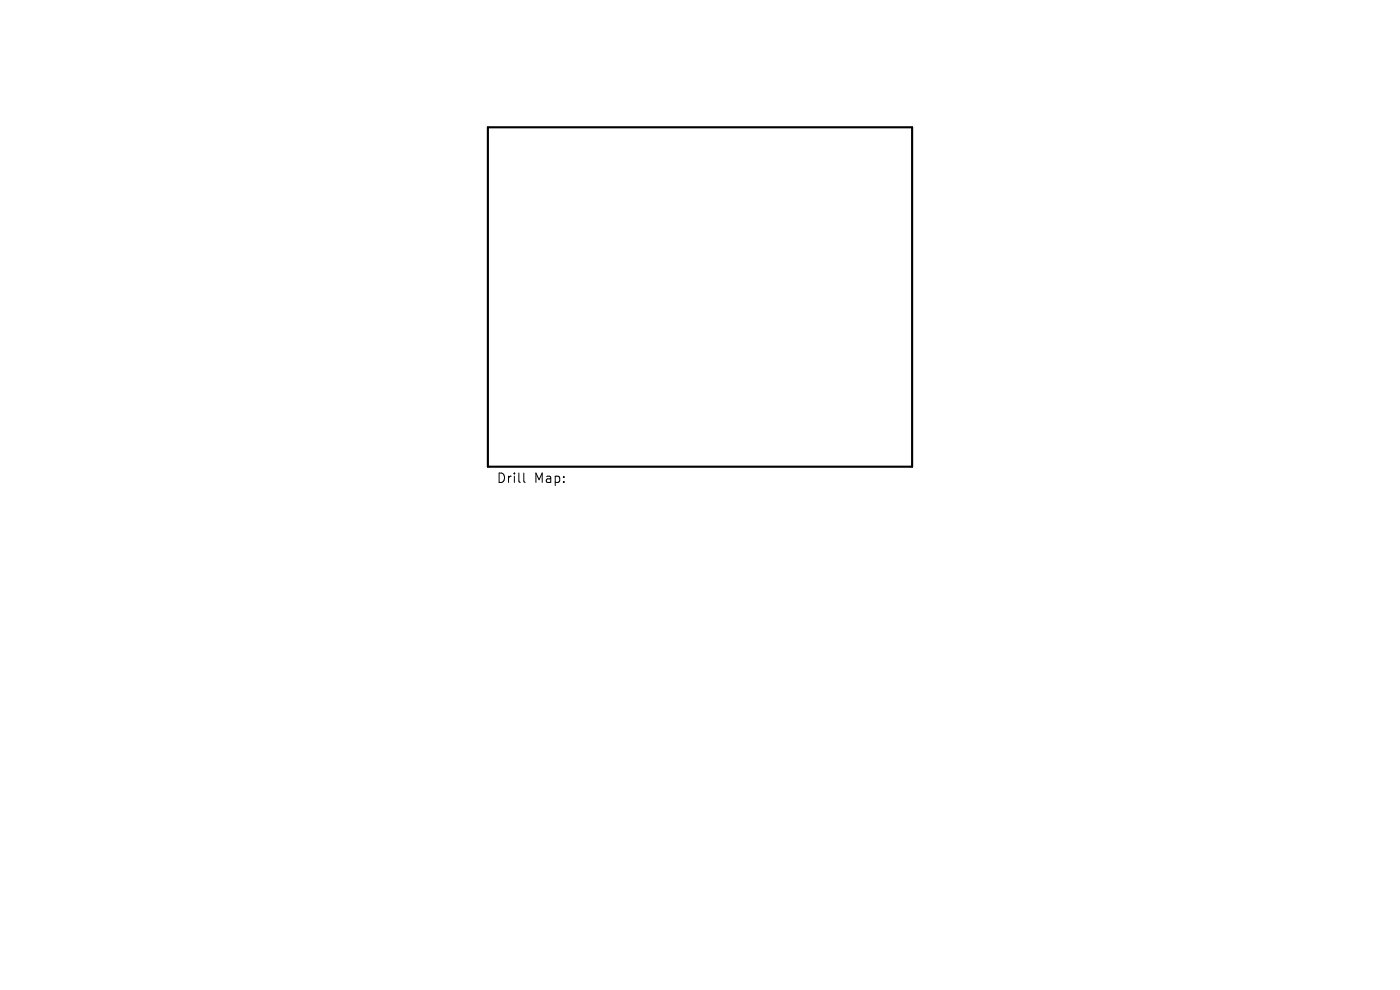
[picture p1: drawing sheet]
<svg xmlns="http://www.w3.org/2000/svg" width="297mm" height="210mm" viewBox="0 0 297 210" stroke-linecap="round" stroke-linejoin="round" font-family="sans-serif">
<defs><g id="words">
<g font-size="2.8">
<text x="105.3" y="102.7">Drill</text>
<text x="113.3" y="102.7">Map:</text>
</g>
</g></defs>
<path d="M103.5 27h90v72h-90z" fill="none" stroke="#000" stroke-width=".45"/>
<path d="M111.1 100.3v1.8l.3 .2" fill="none" stroke="#000" stroke-width=".21"/>
<use href="#words"/>
</svg>
